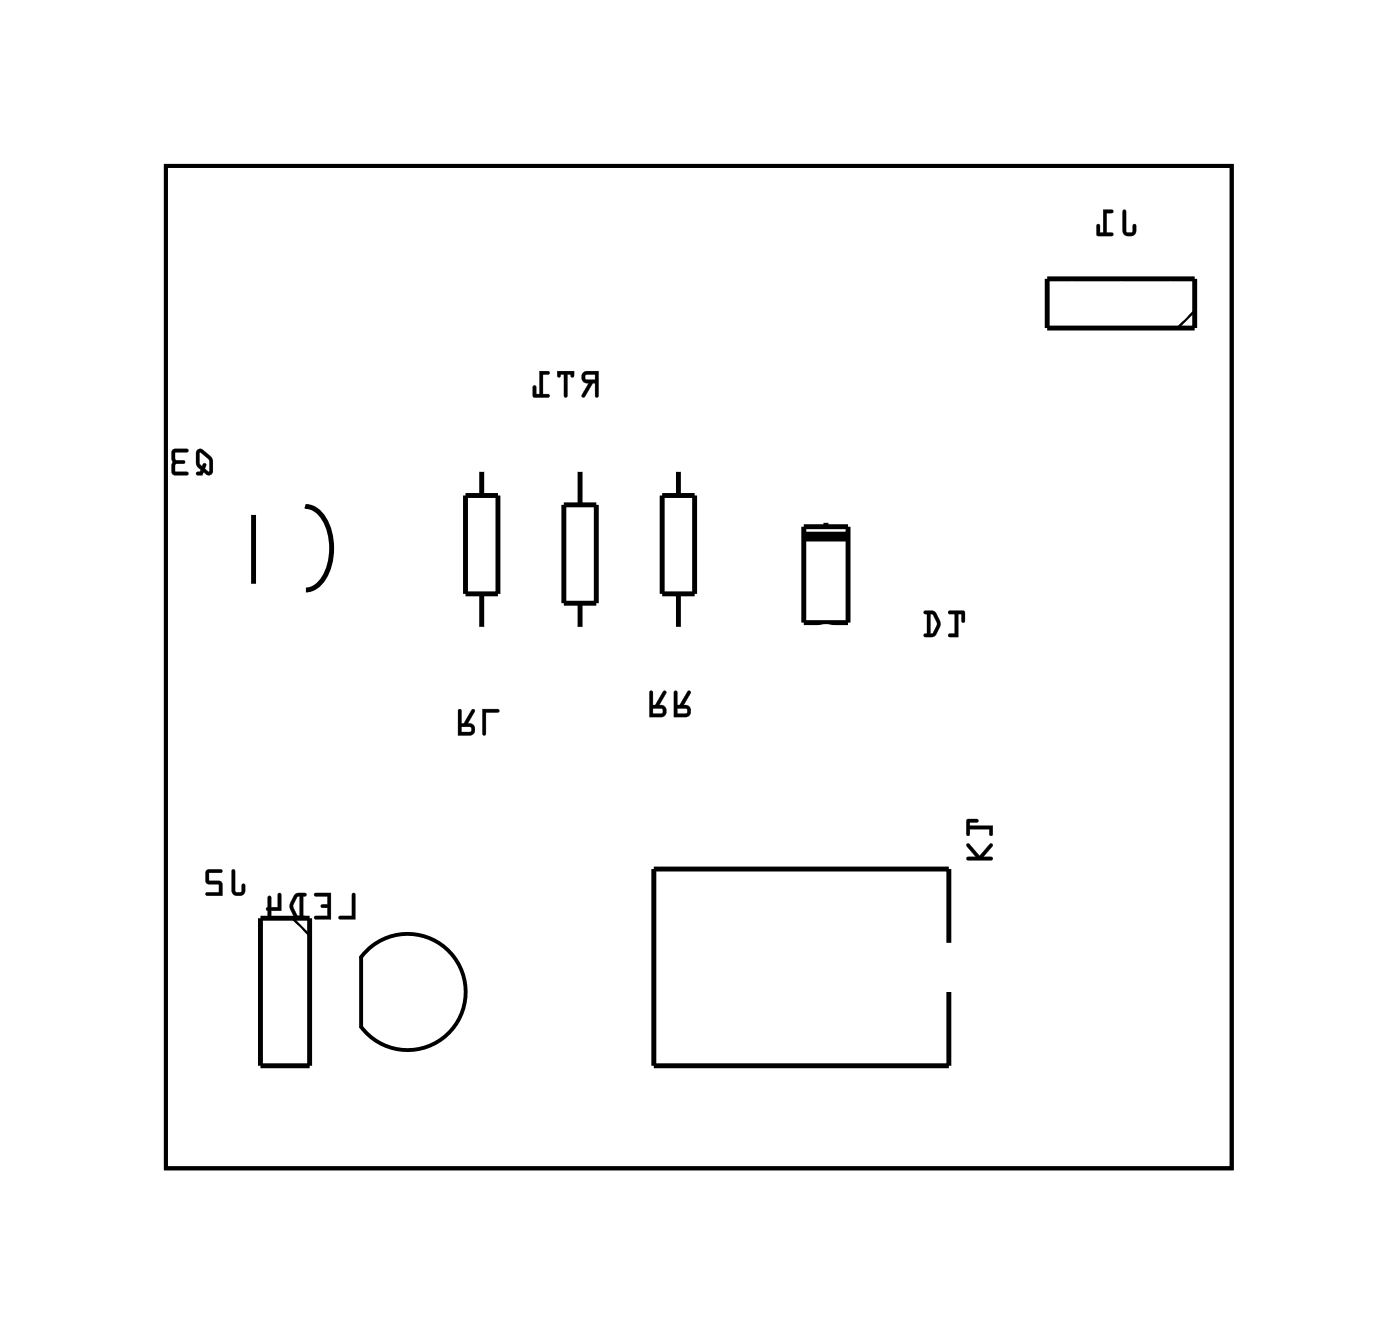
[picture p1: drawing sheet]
<svg xmlns="http://www.w3.org/2000/svg" width="72mm" height="69mm" viewBox="0 0 72 69" stroke-linecap="round" stroke-linejoin="round" font-family="sans-serif">
<path d="M8.6 8.6h55v51.7h-55zM19 49a3 3 0 0 1 4.3 .3 3 3 0 0 1-.4 4.3 3 3 0 0 1-4.2-.6v-3.6z" fill="none" stroke="#000" stroke-width=".2"/>
<path d="M8.6 8.6h55v51.7h-55z" fill="none" stroke="#000" stroke-width=".05"/>
<g fill="none" stroke="#000" stroke-width=".25">
<path d="M54.1 14.4h7.6v2.5h-7.6zM13.1 26.6v3.5M15.8 26.2a1.92 1.92 0 0 1 1.3 2.1 2.34 2.34 0 0 1-1 2.1l-.3 .1M24 25.6h1.7v5.1h-1.7zM24.9 24.2v1.4M24.9 30.7v1.8M29.1 26.1h1.7v5.1h-1.7zM30 24.2v1.9M30 31.2v1.3M34.2 25.6h1.7v5.1h-1.7zM35 24.2v1.4M35 30.7v1.8"/>
<path d="M41.5 27.2h2.3v5h-2.3zM42.7 26.9v.3M42.7 32.2v.1M13.5 47.4h2.5v7.6h-2.5zM49 48.7v-3.8h-15.2v10.1h15.2v-3.8"/>
</g>
<path d="M61.7 16.1l-.9 .8M15.1 47.4l.9 .9" fill="none" stroke="#000" stroke-width=".13"/>
<path d="M41.5 27.7h2.3" fill="none" stroke="#000" stroke-width=".51"/>
<g fill="#000">
<path d="M58 10.9v1a.36 .36 0 0 0 .3 .3 .36 .36 0 0 0 .4-.3v-.3h-.1h-.1v.4h-.3v-1.1zM57 10.8v1.2h-.2v-.4h-.1l-.1 .5 .9 .1v-.2h-.3v-1h.3v-.1z"/>
<path d="M58 10.8v1.1a.37 .37 0 0 0 .3 .3 .37 .37 0 0 0 .4-.3v-.2a.1 .1 0 0 0-.1-.1 .1 .1 0 0 0-.1 .1v.3h-.3v-1.1zM58 10.9h.2v1.1h.3l.1-.4h.1v.3a.35 .35 0 0 1-.4 .3 .35 .35 0 0 1-.3-.3zM57 10.8v1.2h-.2v-.3a.1 .1 0 0 0-.1-.1 .1 .1 0 0 0-.1 .1l.1 .5h.7a.1 .1 0 0 0 .1-.1 .1 .1 0 0 0-.1-.1h-.2v-1h.2a.1 .1 0 0 0 .1-.1 .1 .1 0 0 0-.1-.1zM57 10.8l.5 .1v.1h-.3v1h.3v.2l-.8-.1v-.5h.1v.4h.2z"/>
<path d="M10.2 23.2l-.1 .8 .3 .3-.3 .2h.3l.1-.1 .3 .1 .2-.1a.91 .91 0 0 0-.7-1.2zM10.3 23.4l.5 .4v.6l-.2-.2v-.2a.11 .11 0 0 0-.1-.1 .11 .11 0 0 0-.1 .2l-.1-.2zM8.9 23.2v1.2l.1 .1h.7v-.1h-.7l.1-.4 .4-.1h.1l-.1-.1-.4-.1-.1-.3h.6l.1-.2z"/>
<path d="M10.2 23.2l-.1 .8 .3 .3-.1 .1h-.1a.1 .1 0 0 0-.1 .1 .1 .1 0 0 0 .1 .1h.3v-.2l.2 .1h.2a.92 .92 0 0 0-.4-1.3h-.2zM10.2 23.3l.2-.1 .5 .4a.97 .97 0 0 1 .1 .8l-.2 .1-.3-.1-.1 .1h-.3l.3-.2-.3-.3zM10.3 23.4l.5 .4v.6l-.2-.2 .1-.2a.11 .11 0 0 0-.2-.1 .11 .11 0 0 0-.1 .2l-.1-.2zM10.3 23.4v.5a.14 .14 0 0 0 .1 .2 .14 .14 0 0 0 .1-.2l.1 .1v.2l.2 .2v-.6zM8.9 23.2v1.2l.1 .2h.6a.1 .1 0 0 0 .1-.1 .1 .1 0 0 0-.1-.1h-.6l.1-.4h.4a.1 .1 0 0 0 .1-.1 .1 .1 0 0 0-.1-.1l-.4-.1-.1-.3h.6a.1 .1 0 0 0 .1-.1 .1 .1 0 0 0-.1-.1zM8.9 23.2h.8l-.1 .1h-.6l.1 .5h.4l.1 .1h-.1l-.4 .1-.1 .4h.7v.1h-.7l-.1-.1z"/>
<path d="M23.7 36.6v1.4h.6a.32 .32 0 0 0 .2-.4 .32 .32 0 0 0-.3-.2l.3-.6a.1 .1 0 0 0 0-.2 .1 .1 0 0 0-.1 .1l-.4 .7h-.2v-.7zM23.7 36.7h.1v.7h.2l.4-.7h.1l-.4 .7a.31 .31 0 0 1 .4 .2 .31 .31 0 0 1-.2 .4h-.6zM23.8 37.5l.5 .1v.1l-.5 .1zM23.8 37.5v.3h.6l-.1-.3zM24.9 36.6v1.3a.1 .1 0 0 0 .1 .1 .1 .1 0 0 0 .1-.1v-1.1h.6a.1 .1 0 0 0 .1-.1 .1 .1 0 0 0-.1-.1zM24.9 36.6h.8l.1 .1-.1 .1h-.6v1.1l-.1 .1-.1-.1z"/>
<path d="M23.7 36.6v1.4h.6a.31 .31 0 0 0 .2-.4 .31 .31 0 0 0-.3-.2l.3-.7-.1-.1-.4 .8h-.2v-.7zM23.8 37.5h.5v.3h-.5zM24.9 36.6v1.3l.1 .1 .1-.1v-1.1h.6l.1-.1-.1-.1z"/>
<path d="M30.1 19.2a.32 .32 0 0 0 0 .4 .32 .32 0 0 0 .3 .2l-.3 .7h.1l.4-.7h.1v.6l.2 .1v-1.3zM30.3 19.4l.4-.1v.3h-.4zM28.8 19.2v.3h.1l.1-.2h.1v1.1l.2 .1v-1.2h.2v.2h.1l.1-.3zM27.9 19.2v1.2h-.2v-.4l-.1-.1-.1 .6h.8v-.1h-.3v-1.1h.3l.1-.1z"/>
<path d="M30.1 19.2a.32 .32 0 0 0 0 .4 .32 .32 0 0 0 .3 .2l-.3 .6a.1 .1 0 0 0 0 .1 .1 .1 0 0 0 .1 0l.4-.7h.1v.6a.1 .1 0 0 0 .1 .1 .1 .1 0 0 0 .1-.1v-1.2h-.6zM30.1 19.3l.8-.1v1.3l-.2-.1v-.6h-.1l-.4 .7h-.1l.3-.7a.31 .31 0 0 1-.3-.2 .31 .31 0 0 1 0-.3zM30.3 19.4l.4-.1v.3h-.4zM30.2 19.4l.1 .2h.4v-.3zM28.8 19.2v.2a.1 .1 0 0 0 .1 .1 .11 .11 0 0 0 .1-.2h.1v1.1a.1 .1 0 0 0 .1 .1 .1 .1 0 0 0 .1-.1v-1.1h.2a.11 .11 0 0 0 0 .2 .11 .11 0 0 0 .2-.1v-.2zM28.8 19.2h.9l-.1 .3-.1-.2h-.2v1.2l-.2-.1v-1.1h-.1l-.2 .2zM27.9 19.2v1.2h-.2v-.4a.1 .1 0 0 0-.1-.1 .1 .1 0 0 0-.1 .1v.5h.8a.1 .1 0 0 0 .1-.1 .1 .1 0 0 0-.1-.1l-.3 .1v-1.1l.3 .1a.1 .1 0 0 0 .1-.1 .1 .1 0 0 0-.1-.1zM27.9 19.2h.5l-.1 .1h-.3v1.1h.3v.1h-.8l.1-.6 .1 .1v.4h.2z"/>
<path d="M33.6 35.7l-.1 1.3h.7a.32 .32 0 0 0 .2-.3 .32 .32 0 0 0-.3-.3l.3-.6a.1 .1 0 0 0 0-.1 .1 .1 0 0 0-.2 0l-.4 .7h-.1v-.7zM33.6 35.7h.1v.7h.2l.4-.7h.1l-.4 .7a.31 .31 0 0 1 .4 .3 .31 .31 0 0 1-.2 .3h-.6zM33.7 36.6h.5v.2l-.5 .1zM33.7 36.6v.3l.5-.1v-.2zM34.8 35.7v1.3h.6a.32 .32 0 0 0 .3-.3 .32 .32 0 0 0-.4-.3l.4-.6a.1 .1 0 0 0-.1-.1 .1 .1 0 0 0-.1 0l-.4 .7h-.1v-.7zM34.8 35.7h.2v.7h.1l.4-.7h.2l-.4 .7a.31 .31 0 0 1 .4 .3 .31 .31 0 0 1-.3 .3h-.6zM35 36.6h.4l.1 .2-.5 .1zM35 36.6v.3l.5-.1v-.2z"/>
<path d="M33.6 35.7v1.3h.6a.32 .32 0 0 0 .2-.3 .32 .32 0 0 0-.3-.3l.3-.7h-.1l-.5 .7h-.1v-.7zM33.7 36.6h.5v.2l-.5 .1zM34.8 35.7v1.3h.6a.32 .32 0 0 0 .3-.3 .32 .32 0 0 0-.4-.3l.4-.7h-.2l-.4 .7h-.1v-.7zM35 36.6h.4l.1 .2-.5 .1z"/>
<path d="M47.7 31.6v.1h.2v1h-.1a.1 .1 0 0 0-.1 .1 .1 .1 0 0 0 .1 .1l.5-.1 .3-.6-.3-.6zM47.7 31.6h.6l.2 .4v.4l-.3 .5-.5-.1 .1-.1h.1v-1h-.2zM48.1 31.7l.1 .1 .2 .4-.2 .5h-.1zM48.1 31.7v1l.3-.5-.2-.4zM49 31.6v.1h.3v1h-.2a.1 .1 0 0 0-.1 .1 .1 .1 0 0 0 .1 .1h.4v-1.2h.2v.4a.1 .1 0 0 0 .1 .1 .1 .1 0 0 0 .1-.1l-.1-.6zM49 31.6h.8v.5h-.1v-.4h-.2v1.2l-.5-.1v-.1h.3v-1h-.3z"/>
<path d="M47.7 31.6v.1h.2v1l-.2 .1 .6 .1a.8 .8 0 0 0 .1-1.2l-.2-.2zM48.1 31.7l.1 .1 .2 .4-.3 .5zM49 31.6v.1h.3v1h-.3v.1l.5 .1v-1.2h.2v.4l.1 .1v-.6z"/>
<path d="M12 44.9v1.1a.36 .36 0 0 0 .3 .3 .36 .36 0 0 0 .4-.3v-.3l-.1-.1-.1 .1v.4l-.4-.1v-1zM10.7 45l-.1 .6 .2 .1h.5v.4h-.6l-.1 .1 .9 .1-.1-.8h-.6v-.4h.6l.1-.1z"/>
<path d="M12 44.9v1.1a.37 .37 0 0 0 .3 .3 .37 .37 0 0 0 .4-.3v-.3a.1 .1 0 0 0-.1-.1 .1 .1 0 0 0-.1 .1v.4h-.3v-1.1zM12 44.9l.1 .1v1l.4 .1 .1-.5v.1l.1 .3a.35 .35 0 0 1-.4 .3 .35 .35 0 0 1-.3-.3zM10.7 44.9v.7l.6 .1v.4h-.6a.1 .1 0 0 0-.1 .1 .1 .1 0 0 0 .1 .1h.8l-.1-.8h-.6v-.4h.6a.1 .1 0 0 0 .1-.1 .1 .1 0 0 0-.1-.1zM10.7 45h.8l-.1 .1h-.6v.4l.6 .1 .1 .7-.9-.1 .1-.1h.6v-.4h-.5l-.2-.1z"/>
<path d="M18.2 46.1v1.2h-.7v.2h.9v-1.3zM16.3 46.1v.2h.6v.4h-.3v.1v.1h.3v.4h-.6l-.1 .1 .9 .1v-1.4zM15.2 46.2a.81 .81 0 0 0 0 1.2l.5 .1 .1-.1-.1-.1v-1h.1v-.1l-.4-.1zM15.4 46.3h.1v1h-.2l-.2-.5zM13.9 46.3l-.1 .6h-.1l.2 .6 .1-.1v-.4h.5v-.8v-.1l-.1 .1v.7h-.4v-.6z"/>
<path d="M18.2 46.1v1.2h-.6a.1 .1 0 0 0-.1 .1 .1 .1 0 0 0 .1 .1h.8v-1.3zM18.2 46.1l.1 .1 .1 1.3h-.9v-.2h.7zM16.2 46.1l.1 .2h.6v.4h-.2a.1 .1 0 0 0-.1 .1 .1 .1 0 0 0 .1 .1h.2v.4h-.6a.1 .1 0 0 0-.1 .1 .1 .1 0 0 0 .1 .1h.8v-1.4zM16.3 46.1h.8v1.4l-.9-.1 .1-.1h.6v-.4h-.3v-.1v-.1h.3v-.4h-.6zM15.2 46.2l-.2 .5v.3l.3 .4 .4 .1a.1 .1 0 0 0 .1-.1 .1 .1 0 0 0-.1-.1v-1a.1 .1 0 0 0 .1-.1 .1 .1 0 0 0-.1-.1zM15.2 46.2l.2-.1 .4 .1v.1h-.2v1h.2v.2l-.5-.1-.3-.4v-.4zM15.4 46.3h.1v1h-.1l-.3-.5zM15.4 46.3l-.3 .5 .2 .5h.2v-1zM13.9 46.3l-.1 .5a.09 .09 0 0 0-.1 .1 .09 .09 0 0 0 .1 .1v.4a.1 .1 0 0 0 .1 .1 .1 .1 0 0 0 .1-.1v-.4h.5v-.8a.1 .1 0 0 0-.1-.1 .1 .1 0 0 0-.1 .1l.1 .7h-.4v-.6zM13.9 46.3h.1v.6h.4v-.7l.1-.1v.1v.8h-.5v.4l-.1 .1-.1-.6z"/>
<path d="M49.9 43.6v.1l.5 .6h-.4v.1h1.3l-.1-.1h-.4l.5-.6-.1-.1-.6 .6-.5-.6zM49.9 42.3l.1 .9 .1-.1v-.3h1v.3h.2v-.5h-1.2v-.1h.4v-.1z"/>
<path d="M49.9 43.6v.1l.5 .6-.4-.1a.1 .1 0 0 0-.1 .1 .1 .1 0 0 0 .1 .1h1.2a.1 .1 0 0 0 .1-.1 .1 .1 0 0 0-.1-.1l-.4 .1 .5-.6a.09 .09 0 0 0 0-.1 .1 .1 0 0 0-.2 0l-.5 .6-.5-.6zM50 43.6h.1l.5 .6 .6-.6 .1 .1-.5 .6h.4l.1 .1h-1.3v-.1h.4l-.5-.6zM49.9 42.3v.8a.1 .1 0 0 0 .1 .1 .1 .1 0 0 0 .1-.1v-.3h1v.3a.1 .1 0 0 0 .1 .1 .1 .1 0 0 0 .1-.1v-.5h-1.2v-.1h.4a.1 .1 0 0 0 .1-.1 .1 .1 0 0 0-.1-.1zM50 42.3l.5 .1v.1h-.4v.2l1.2-.1v.5h-.2v-.3h-1v.3l-.1 .1z"/>
</g>
<circle cx="14.7" cy="48.7" r=".74" fill="#fff"/>
<circle cx="14.7" cy="48.7" r=".74" fill="none" stroke="#fff" stroke-width=".76" stroke-linecap="butt"/>
<circle cx="14.7" cy="51.2" r=".74" fill="#fff"/>
<circle cx="14.7" cy="51.2" r=".74" fill="none" stroke="#fff" stroke-width=".76" stroke-linecap="butt"/>
<circle cx="14.7" cy="53.8" r=".74" fill="#fff"/>
<circle cx="14.7" cy="53.8" r=".74" fill="none" stroke="#fff" stroke-width=".76" stroke-linecap="butt"/>
<circle cx="60.4" cy="15.7" r=".74" fill="#fff"/>
<circle cx="60.4" cy="15.7" r=".74" fill="none" stroke="#fff" stroke-width=".76" stroke-linecap="butt"/>
<circle cx="57.9" cy="15.7" r=".74" fill="#fff"/>
<circle cx="57.9" cy="15.7" r=".74" fill="none" stroke="#fff" stroke-width=".76" stroke-linecap="butt"/>
<circle cx="55.4" cy="15.7" r=".74" fill="#fff"/>
<circle cx="55.4" cy="15.7" r=".74" fill="none" stroke="#fff" stroke-width=".76" stroke-linecap="butt"/>
<path d="M47 53.1h1.4v1.4h-1.4z" fill="#fff"/>
<path d="M47 53.1h1.4v1.4h-1.4z" fill="none" stroke="#fff" stroke-width=".76" stroke-linecap="butt"/>
<circle cx="47.7" cy="53.8" r=".7" fill="#fff"/>
<circle cx="47.7" cy="53.8" r=".7" fill="none" stroke="#fff" stroke-width=".76" stroke-linecap="butt"/>
<circle cx="45.2" cy="53.8" r=".7" fill="#fff"/>
<circle cx="45.2" cy="53.8" r=".7" fill="none" stroke="#fff" stroke-width=".76" stroke-linecap="butt"/>
<circle cx="35" cy="53.8" r=".7" fill="#fff"/>
<circle cx="35" cy="53.8" r=".7" fill="none" stroke="#fff" stroke-width=".76" stroke-linecap="butt"/>
<circle cx="35" cy="46.2" r=".7" fill="#fff"/>
<circle cx="35" cy="46.2" r=".7" fill="none" stroke="#fff" stroke-width=".76" stroke-linecap="butt"/>
<circle cx="45.2" cy="46.2" r=".7" fill="#fff"/>
<circle cx="45.2" cy="46.2" r=".7" fill="none" stroke="#fff" stroke-width=".76" stroke-linecap="butt"/>
<circle cx="47.7" cy="46.2" r=".7" fill="#fff"/>
<circle cx="47.7" cy="46.2" r=".7" fill="none" stroke="#fff" stroke-width=".76" stroke-linecap="butt"/>
<circle cx="22.3" cy="51.2" r=".6" fill="#fff"/>
<circle cx="22.3" cy="51.2" r=".6" fill="none" stroke="#fff" stroke-width=".65" stroke-linecap="butt"/>
<path d="M21.7 50.6h1.2v1.2h-1.2z" fill="#fff"/>
<path d="M21.7 50.6h1.2v1.2h-1.2z" fill="none" stroke="#fff" stroke-width=".65" stroke-linecap="butt"/>
<circle cx="19.8" cy="51.2" r=".6" fill="#fff"/>
<circle cx="19.8" cy="51.2" r=".6" fill="none" stroke="#fff" stroke-width=".65" stroke-linecap="butt"/>
<circle cx="24.9" cy="33.5" r=".7" fill="#fff"/>
<circle cx="24.9" cy="33.5" r=".7" fill="none" stroke="#fff" stroke-width=".76" stroke-linecap="butt"/>
<circle cx="24.9" cy="23.3" r=".7" fill="#fff"/>
<circle cx="24.9" cy="23.3" r=".7" fill="none" stroke="#fff" stroke-width=".76" stroke-linecap="butt"/>
<path d="M14 30.2h1.4v1.4h-1.4z" fill="#fff"/>
<path d="M14 30.2h1.4v1.4h-1.4z" fill="none" stroke="#fff" stroke-width=".76" stroke-linecap="butt"/>
<circle cx="14.7" cy="25.8" r=".7" fill="#fff"/>
<circle cx="14.7" cy="25.8" r=".7" fill="none" stroke="#fff" stroke-width=".76" stroke-linecap="butt"/>
<circle cx="14.7" cy="28.4" r=".7" fill="#fff"/>
<circle cx="14.7" cy="28.4" r=".7" fill="none" stroke="#fff" stroke-width=".76" stroke-linecap="butt"/>
<circle cx="14.7" cy="30.9" r=".7" fill="#fff"/>
<circle cx="14.7" cy="30.9" r=".7" fill="none" stroke="#fff" stroke-width=".76" stroke-linecap="butt"/>
<circle cx="30" cy="23.3" r=".7" fill="#fff"/>
<circle cx="30" cy="23.3" r=".7" fill="none" stroke="#fff" stroke-width=".76" stroke-linecap="butt"/>
<circle cx="30" cy="33.5" r=".7" fill="#fff"/>
<circle cx="30" cy="33.5" r=".7" fill="none" stroke="#fff" stroke-width=".76" stroke-linecap="butt"/>
<circle cx="35" cy="33.5" r=".7" fill="#fff"/>
<circle cx="35" cy="33.5" r=".7" fill="none" stroke="#fff" stroke-width=".76" stroke-linecap="butt"/>
<circle cx="35" cy="23.3" r=".7" fill="#fff"/>
<circle cx="35" cy="23.3" r=".7" fill="none" stroke="#fff" stroke-width=".76" stroke-linecap="butt"/>
<path d="M41.9 25h1.6v1.6h-1.6z" fill="#fff"/>
<path d="M41.9 25h1.6v1.6h-1.6z" fill="none" stroke="#fff" stroke-width=".76" stroke-linecap="butt"/>
<circle cx="42.7" cy="25.8" r=".79" fill="#fff"/>
<circle cx="42.7" cy="25.8" r=".79" fill="none" stroke="#fff" stroke-width=".76" stroke-linecap="butt"/>
<circle cx="42.7" cy="33.4" r=".79" fill="#fff"/>
<circle cx="42.7" cy="33.4" r=".79" fill="none" stroke="#fff" stroke-width=".76" stroke-linecap="butt"/>
</svg>
